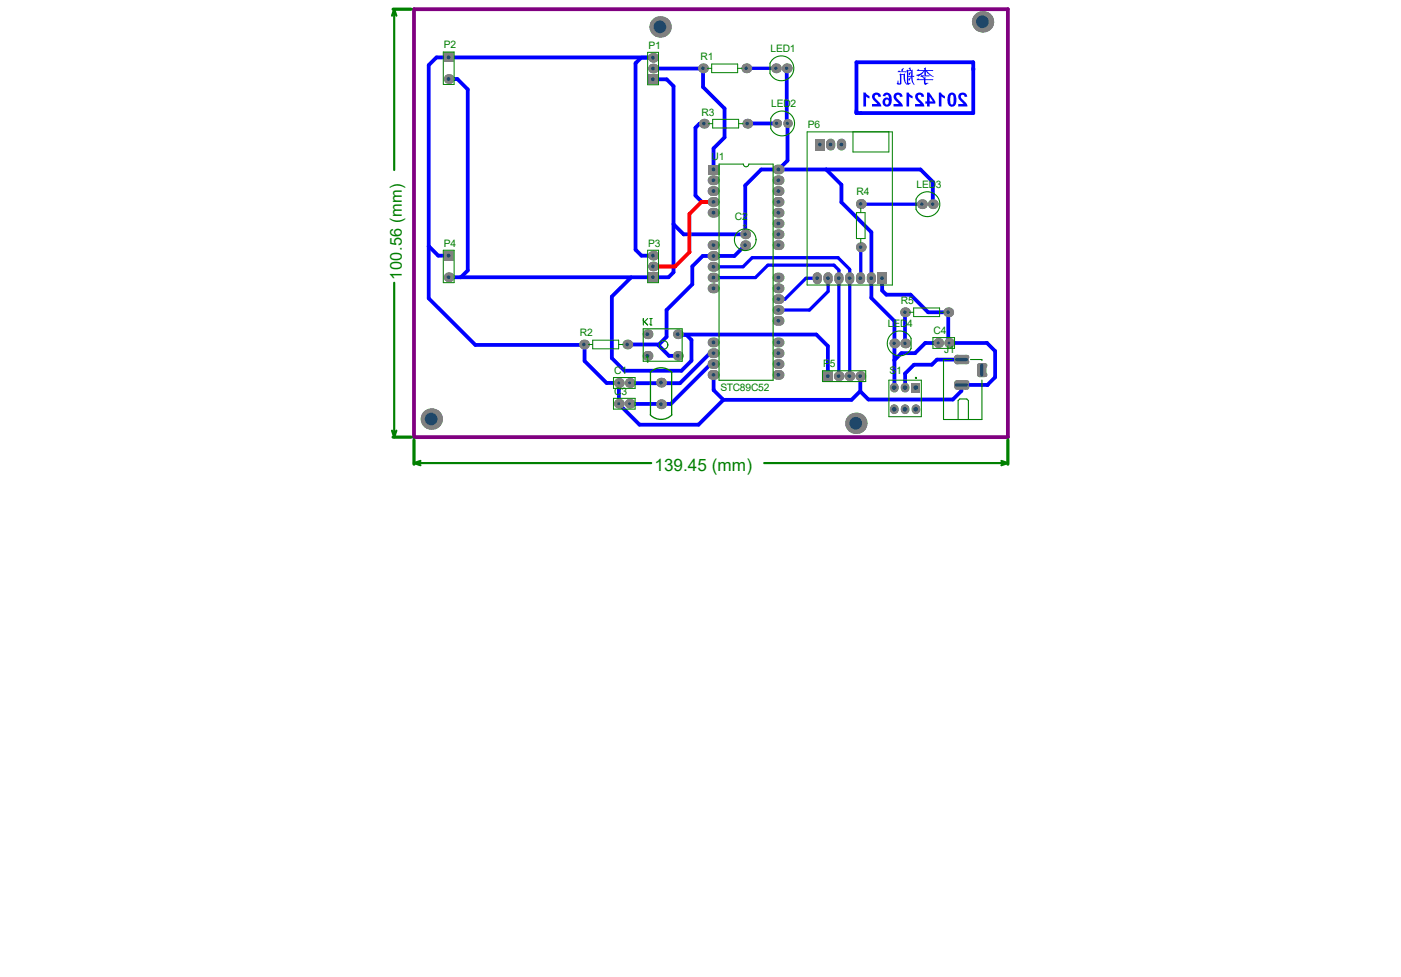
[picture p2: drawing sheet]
<svg xmlns="http://www.w3.org/2000/svg" width="287mm" height="200mm" viewBox="0 0 287 200" stroke-linecap="round" stroke-linejoin="round" font-family="sans-serif">
<defs><g id="words">
<text font-size="3.5" fill="#008000" x="134" y="96.4">139.45 (mm)</text>
<text font-size="3.3" fill="#008000" x="82.2" y="57.2" transform="rotate(-90 82.2 57.2)">100.56 (mm)</text>
<g font-size="2.1" fill="#008000">
<text x="90.9" y="9.9">P2</text>
<text x="132.7" y="10">P1</text>
<text x="157.7" y="10.7">LED1</text>
<text x="143.4" y="12.4">R1</text>
<text x="143.6" y="23.7">R3</text>
<text x="157.9" y="22">LED2</text>
<text x="165.4" y="26.2">P6</text>
<text x="145.7" y="32.8">U1</text>
<text x="175.3" y="40">R4</text>
<text x="187.6" y="38.5">LED3</text>
<text x="150.5" y="45.1">C2</text>
<text x="90.9" y="50.5">P4</text>
<text x="132.7" y="50.5">P3</text>
<text x="184.4" y="62.2">R5</text>
<text x="118.7" y="68.8">R2</text>
<text x="181.8" y="67">LED</text>
<text x="185.7" y="67">4</text>
<text x="191.1" y="68.4">C4</text>
<text x="125.7" y="76.6">C1</text>
<text x="131.9" y="74.3">1</text>
<text x="168.5" y="75.2">P</text>
<text x="169.9" y="75.2">5</text>
<text x="182.1" y="76.5">S</text>
<text x="183.5" y="76.5">1</text>
<text x="193.3" y="72.3">J1</text>
<text x="125.7" y="80.8">C</text>
<text x="127.2" y="80.8">3</text>
<text x="147.5" y="80">STC89C52</text>
</g>
<text font-size="1.6" fill="#008000" x="153" y="46.7" transform="rotate(-90 153 46.7)">+</text>
</g></defs>
<path d="M84.8 1.9h121.5v87.6h-121.5z" fill="none" stroke="#800080" stroke-width=".78"/>
<circle cx="128.9" cy="78.4" r=".22" fill="#00f"/>
<g fill="none" stroke="#00f" stroke-width=".78">
<path d="M91.9 16.2h1.7l2.2 2.1v37.1l-1.4 1.4M133.7 16.2h2.8l1.4 1.4v38.1l-1 1.1h-45M133.7 11.8h-2.5l-1.1 1.1v38.2l1.2 1.2h2.4M133.7 11.8h-44.3l-1.6 1.5v47.8l9.5 9.5h22.4v3.3l4.5 4.5h2.5v4.3l4.2 4.3h12.1l5.1-5.1M133.7 14h10.2M143.9 14v3.8l4.4 4.4v5.9l-2.2 2.3v4.3M161.1 14v11.1M175.3 12.7h23.9v10.5h-23.9zM144.1 25.3h-.9l-.8 .9v13.8l1.3 1.3h2.4M153 25.3h6M161.2 25.3v7.6l-1.8 1.8M169.1 34.7l3.1 3.1v3.6l6.2 6.1v13.5l4.7 4.7v13.7"/>
<path d="M87.8 50.4l1.9 1.9h2.2M129.2 56.8l-3.9 3.9v12.6l2.5 2.6h11.7l2.1-2v-4.3l-1.1-1h-1.6l-.1-.2M152.6 50.2l-2.3 2.2h-6.4l-2.2 2.1v3.7l-5.2 5.3v5.5l-1.7 1.7 2.1 2.2h1.9M180.6 57v2.5l.8 .8h5l3.6 3.6h4.1v6.1l.2 .2h7.8l1.6 1.7v5.3l-1.5 1.6h-5.4v1.2l-1.7 1.8h-17.3l-1.7-1.7v-3.1M191 41.8v-4.6l-2.6-2.5h-32.6l-3.2 3.3v10h-12.6l-2.1-2.1M128.4 70.5h6.5M138.9 68.5h28.2l2.4 2.4v6.1M146.1 74.5h-.6l-8.2 8.2h-8.4M146.1 72.3h-.8l-6.1 6.2-10.3-.1M146.1 76.7v3.2l2 2M185.3 63.9v6.3M192.1 70.2h-2.7l-2.1 2.1h-2.8l-1.4 1.4"/>
<path d="M195.9 73.6h-4.1l-1 1.1h-3.7l-1.8 1.8v2.9M176.1 80.1l-1.8 1.8h-26.2"/>
</g>
<path d="M152.8 14h6.1M146.1 54.6h6l1.9-1.8h17.6l2.4 2.4v21.8M146.2 56.7l-.1 .1h8.5l2.6-2.5h13.5l1 1v21.7M167.3 57h-2.3l-4.3 4.3h-1.3M169.5 57v2.7l-3.8 3.8h-6.3M176.2 50.6v6.4M176.2 41.8h12.5" fill="none" stroke="#00f" stroke-width=".66"/>
<g fill="#00f">
<path d="M196.4 19.2l.6-.3 .6 .2 .4 .7-.5 .1a.42 .42 0 0 0-.4-.5 .42 .42 0 0 0-.5 .3 .42 .42 0 0 0 .3 .5l1 1 .2 .6h-1.9v-.5h1.1l-1-1.1-.1-.6z"/>
<path d="M192.2 18.9h.4l.4 .5 .4 .3v.5l-.7-.5v2.1h-.5z"/>
<path d="M187.6 19.2l.6-.3 .6 .2 .4 .7-.6 .1a.42 .42 0 0 0-.3-.5 .42 .42 0 0 0-.5 .3 .42 .42 0 0 0 .3 .5l1 1 .2 .6h-2v-.5h1.1l-1-1.2-.1-.4z"/>
<path d="M185.6 18.9h.4l.4 .5 .4 .3v.5l-.7-.5v2.1h-.5z"/>
<path d="M183.1 19.2l.9-.2a.79 .79 0 0 1 .8 .8l-.6 .1a.41 .41 0 0 0-.3-.5 .41 .41 0 0 0-.5 .4 .41 .41 0 0 0 .3 .4l.9 1 .2 .6h-1.9v-.5h1.1l-1-1.2-.1-.4z"/>
<path d="M178.7 19.2l.7-.3 .6 .2 .2 .2 .2 .5-.6 .1a.42 .42 0 0 0-.3-.5 .42 .42 0 0 0-.5 .3 .42 .42 0 0 0 .3 .5l.9 1 .2 .6h-1.9v-.5h1.1l-1-1.2-.1-.5z"/>
<path d="M176.7 18.9h.5l.3 .5 .5 .3v.5l-.7-.5v2.1h-.6z"/>
<path d="M188 14.1l-.4 .4h1.5l-.7 .6-.8 .2v.2a.39 .39 0 0 0 .7 0l.6-.5 .3-.5v.8l.3 .2v-.9a2.64 2.64 0 0 0 1.7 1.1l-1.4-1.2 1.1 .1 .2-.3h-1.6v-.5l-.4 .2 .1 .3h-1zM187.9 16l-.3 .4h1.5v.6a.34 .34 0 0 0 .3 .4 .34 .34 0 0 0 .4-.2l.2-.2h-.5v-.6h1.4l.2-.2h-1.6v-.4l-.3 .1-.3-.3h1.3l.2-.2h-1.5l-.2-.1-.3 .4 .7 .3h-.1l.1 .2h-.9z"/>
<path d="M186 14l.3 .4h-.4l-.1-.2-.3 .3 .2 .1v2.4a.36 .36 0 0 0 .3 .4 .36 .36 0 0 0 .4-.3v-.1l-.5-.1v-1.2h.6l.1 1 .6 .7-.4-1.7 .3 .1 .1-.3h-.4v-1.3l-.3 .2-.1-.6zM185.9 14.5h.6v1h-.6zM186.1 15a.21 .21 0 0 0-.1 .3 .21 .21 0 0 0 .3 0 .21 .21 0 0 0 .1-.2v-.4zM186.1 16.1a.19 .19 0 0 0-.1 .3 .19 .19 0 0 0 .3 .1 .19 .19 0 0 0 0-.3l.1-.4zM184.6 14.2l-.1 .1a.2 .2 0 0 0 .2 .3 .2 .2 0 0 0 .2-.3l.1-.4zM184 14.4l-.3 .4h1.8l.1-.2h-1.3zM184.1 15.3l.1 .1v1.6l-.2 .1-.1-.6h-.1l-.2 .6 .3 .2 .6-.1v-1.9h.5l.2 1.5 .5 .6-.4-1.1v-1.3l-.3 .2-.6-.2z"/>
<path d="M194.2 19.3l-.2 1 .1 .9 .2 .5 .4 .1h.5l.4-.3 .1-.5v-1.5l-.2-.3-.6-.3zM194.7 19.5l.3-.1 .2 .4v1.2l-.3 .4-.2-.1-.2-.3v-1.1z"/>
<path d="M189.8 18.9v1.9h-.4v.4h.4v.6h.5v-.6h1.2v-.4l-1.2-1.9zM190.3 19.8l.7 1h-.7z"/>
<path d="M181 19.1l-.3 .6h.5l.2-.2 .3-.1 .2 .3 .1 .5a.88 .88 0 0 0-1.3 .3 .88 .88 0 0 0 .4 1.2l.6 .1 .6-.3 .2-.6v-.8a1 1 0 0 0-.6-1.1l-.5-.1zM181.3 20.5a.48 .48 0 0 1 .7 .3 .48 .48 0 0 1-.5 .6 .61 .61 0 0 1-.2-.9z"/>
</g>
<circle cx="88.3" cy="85.8" r="2.18" fill="#808080"/>
<circle cx="88.3" cy="85.8" r="1.3" fill="#1f4769"/>
<circle cx="128.9" cy="78.4" r="1" fill="#808080"/>
<circle cx="128.9" cy="78.4" r=".3" fill="#1f4769"/>
<circle cx="132.6" cy="72.9" r="1" fill="#808080"/>
<circle cx="132.5" cy="72.8" r=".39" fill="#1f4769"/>
<path d="M132.7 55.8h2v2h-2z" fill-rule="evenodd" fill="#808080"/>
<circle cx="133.7" cy="56.8" r=".39" fill="#1f4769"/>
<circle cx="133.7" cy="52.3" r="1" fill="#808080"/>
<circle cx="133.7" cy="52.3" r=".39" fill="#1f4769"/>
<circle cx="133.7" cy="14" r="1" fill="#808080"/>
<circle cx="133.7" cy="14" r=".39" fill="#1f4769"/>
<path d="M132.7 15.3h2v1.9h-2z" fill-rule="evenodd" fill="#808080"/>
<circle cx="133.7" cy="16.2" r=".39" fill="#1f4769"/>
<circle cx="138.8" cy="72.9" r="1" fill="#808080"/>
<circle cx="138.7" cy="72.8" r=".39" fill="#1f4769"/>
<path d="M145.9 74.5h.4" fill="none" stroke="#808080" stroke-width="2"/>
<circle cx="146.1" cy="74.5" r=".39" fill="#1f4769"/>
<path d="M145.9 72.3h.4" fill="none" stroke="#808080" stroke-width="2"/>
<circle cx="146.1" cy="72.3" r=".39" fill="#1f4769"/>
<path d="M145.9 59h.4" fill="none" stroke="#808080" stroke-width="2"/>
<circle cx="146.1" cy="59" r=".39" fill="#1f4769"/>
<path d="M145.9 56.8h.4" fill="none" stroke="#808080" stroke-width="2"/>
<circle cx="146.1" cy="56.8" r=".39" fill="#1f4769"/>
<path d="M145.9 52.4h.4" fill="none" stroke="#808080" stroke-width="2"/>
<circle cx="146.1" cy="52.4" r=".39" fill="#1f4769"/>
<path d="M145.9 50.2h.4" fill="none" stroke="#808080" stroke-width="2"/>
<circle cx="146.1" cy="50.2" r=".39" fill="#1f4769"/>
<path d="M145.9 43.6h.4" fill="none" stroke="#808080" stroke-width="2"/>
<circle cx="146.1" cy="43.5" r=".39" fill="#1f4769"/>
<path d="M145.9 39.1h.4" fill="none" stroke="#808080" stroke-width="2"/>
<circle cx="146.1" cy="39.1" r=".39" fill="#1f4769"/>
<path d="M145.9 36.9h.4" fill="none" stroke="#808080" stroke-width="2"/>
<circle cx="146.1" cy="36.9" r=".39" fill="#1f4769"/>
<circle cx="144.1" cy="25.3" r="1" fill="#808080"/>
<circle cx="144.1" cy="25.3" r=".37" fill="#1f4769"/>
<circle cx="143.9" cy="14" r="1" fill="#808080"/>
<circle cx="143.9" cy="14" r=".37" fill="#1f4769"/>
<circle cx="152.6" cy="50.2" r="1" fill="#808080"/>
<circle cx="152.5" cy="50.2" r=".37" fill="#1f4769"/>
<circle cx="153" cy="25.3" r="1" fill="#808080"/>
<circle cx="152.9" cy="25.3" r=".37" fill="#1f4769"/>
<circle cx="152.8" cy="14" r="1" fill="#808080"/>
<circle cx="152.7" cy="14" r=".37" fill="#1f4769"/>
<path d="M159.2 72.3h.4" fill="none" stroke="#808080" stroke-width="2"/>
<circle cx="159.3" cy="72.3" r=".39" fill="#1f4769"/>
<path d="M159.2 74.5h.4" fill="none" stroke="#808080" stroke-width="2"/>
<circle cx="159.3" cy="74.5" r=".39" fill="#1f4769"/>
<path d="M159.2 63.5h.4" fill="none" stroke="#808080" stroke-width="2"/>
<circle cx="159.3" cy="63.5" r=".39" fill="#1f4769"/>
<path d="M159.2 65.7h.4" fill="none" stroke="#808080" stroke-width="2"/>
<circle cx="159.3" cy="65.7" r=".39" fill="#1f4769"/>
<path d="M159.2 56.8h.4" fill="none" stroke="#808080" stroke-width="2"/>
<circle cx="159.3" cy="56.8" r=".39" fill="#1f4769"/>
<path d="M159.2 59h.4" fill="none" stroke="#808080" stroke-width="2"/>
<circle cx="159.3" cy="59" r=".39" fill="#1f4769"/>
<path d="M159.2 50.2h.4" fill="none" stroke="#808080" stroke-width="2"/>
<circle cx="159.3" cy="50.2" r=".39" fill="#1f4769"/>
<path d="M159.2 43.6h.4" fill="none" stroke="#808080" stroke-width="2"/>
<circle cx="159.3" cy="43.5" r=".39" fill="#1f4769"/>
<path d="M159.2 45.8h.4" fill="none" stroke="#808080" stroke-width="2"/>
<circle cx="159.3" cy="45.8" r=".39" fill="#1f4769"/>
<path d="M159.2 36.9h.4" fill="none" stroke="#808080" stroke-width="2"/>
<circle cx="159.3" cy="36.9" r=".39" fill="#1f4769"/>
<path d="M159.2 39.1h.4" fill="none" stroke="#808080" stroke-width="2"/>
<circle cx="159.3" cy="39.1" r=".39" fill="#1f4769"/>
<circle cx="161.2" cy="25.3" r=".89" fill="#808080"/>
<circle cx="161.2" cy="25.3" r=".34" fill="#1f4769"/>
<circle cx="159" cy="25.3" r=".89" fill="#808080"/>
<circle cx="159" cy="25.3" r=".34" fill="#1f4769"/>
<circle cx="161.1" cy="14" r="1" fill="#808080"/>
<circle cx="161" cy="14" r=".34" fill="#1f4769"/>
<circle cx="158.9" cy="14" r="1" fill="#808080"/>
<circle cx="158.8" cy="14" r=".34" fill="#1f4769"/>
<path d="M167.3 56.7v.6" fill="none" stroke="#808080" stroke-width="1.9"/>
<circle cx="167.3" cy="57" r=".39" fill="#1f4769"/>
<path d="M166.9 28.4h1.9v2.4h-1.9z" fill-rule="evenodd" fill="#808080"/>
<circle cx="167.8" cy="29.6" r=".38" fill="#1f4769"/>
<path d="M171.7 56.7v.6" fill="none" stroke="#808080" stroke-width="1.9"/>
<circle cx="171.7" cy="57" r=".39" fill="#1f4769"/>
<path d="M174 56.7v.6" fill="none" stroke="#808080" stroke-width="1.9"/>
<circle cx="173.9" cy="57" r=".39" fill="#1f4769"/>
<path d="M176.2 56.7v.6" fill="none" stroke="#808080" stroke-width="1.9"/>
<circle cx="176.1" cy="57" r=".39" fill="#1f4769"/>
<circle cx="176.2" cy="50.6" r="1" fill="#808080"/>
<circle cx="176.2" cy="50.6" r=".37" fill="#1f4769"/>
<path d="M172.3 29.3v.6" fill="none" stroke="#808080" stroke-width="1.9"/>
<circle cx="172.2" cy="29.6" r=".38" fill="#1f4769"/>
<path d="M183.1 79.2v.3" fill="none" stroke="#808080" stroke-width="1.8"/>
<circle cx="183" cy="79.3" r=".48" fill="#1f4769"/>
<circle cx="183.1" cy="70.3" r="1" fill="#808080"/>
<circle cx="183" cy="70.3" r=".34" fill="#1f4769"/>
<path d="M178.4 56.7v.6" fill="none" stroke="#808080" stroke-width="1.9"/>
<circle cx="178.3" cy="57" r=".39" fill="#1f4769"/>
<path d="M179.6 55.7h1.9v2.5h-1.9z" fill-rule="evenodd" fill="#808080"/>
<circle cx="180.6" cy="57" r=".39" fill="#1f4769"/>
<path d="M186.6 78.4h1.8v2h-1.8z" fill-rule="evenodd" fill="#808080"/>
<circle cx="187.5" cy="79.3" r=".48" fill="#1f4769"/>
<circle cx="188.7" cy="41.8" r="1" fill="#808080"/>
<circle cx="188.7" cy="41.8" r=".34" fill="#1f4769"/>
<path d="M195.4 78.3l.5-.4h1.9l.4 .4v1l-.4 .5h-1.9l-.5-.5z" fill-rule="evenodd" fill="#808080"/>
<g fill="#808080">
<circle cx="197.8" cy="78.3" r=".48"/>
<circle cx="195.9" cy="78.3" r=".48"/>
<circle cx="195.9" cy="79.3" r=".48"/>
<circle cx="197.8" cy="79.3" r=".48"/>
</g>
<path d="M195.8 78.8h2" fill="none" stroke="#1f4769" stroke-width=".66"/>
<circle cx="194.3" cy="70.2" r="1" fill="#808080"/>
<circle cx="194.3" cy="70.2" r=".3" fill="#1f4769"/>
<path d="M195.4 73.1l.5-.4h1.9l.4 .4v1l-.4 .5h-1.9l-.5-.5z" fill-rule="evenodd" fill="#808080"/>
<g fill="#808080">
<circle cx="197.8" cy="73.1" r=".48"/>
<circle cx="195.9" cy="73.1" r=".48"/>
<circle cx="195.9" cy="74.1" r=".48"/>
<circle cx="197.8" cy="74.1" r=".48"/>
</g>
<path d="M195.8 73.6h2" fill="none" stroke="#1f4769" stroke-width=".66"/>
<circle cx="194.1" cy="63.9" r="1" fill="#808080"/>
<circle cx="194.1" cy="63.9" r=".37" fill="#1f4769"/>
<circle cx="128.9" cy="82.7" r="1" fill="#808080"/>
<circle cx="128.9" cy="82.6" r=".3" fill="#1f4769"/>
<circle cx="132.6" cy="68.4" r="1" fill="#808080"/>
<circle cx="132.5" cy="68.4" r=".39" fill="#1f4769"/>
<circle cx="133.7" cy="54.6" r="1" fill="#808080"/>
<circle cx="133.7" cy="54.5" r=".39" fill="#1f4769"/>
<circle cx="133.7" cy="11.8" r="1" fill="#808080"/>
<circle cx="133.7" cy="11.8" r=".39" fill="#1f4769"/>
<circle cx="138.8" cy="68.4" r="1" fill="#808080"/>
<circle cx="138.7" cy="68.4" r=".39" fill="#1f4769"/>
<path d="M145.9 76.7h.4" fill="none" stroke="#808080" stroke-width="2"/>
<circle cx="146.1" cy="76.7" r=".39" fill="#1f4769"/>
<path d="M145.9 70.1h.4" fill="none" stroke="#808080" stroke-width="2"/>
<circle cx="146.1" cy="70.1" r=".39" fill="#1f4769"/>
<path d="M145.9 54.6h.4" fill="none" stroke="#808080" stroke-width="2"/>
<circle cx="146.1" cy="54.6" r=".39" fill="#1f4769"/>
<path d="M145.9 41.3h.4" fill="none" stroke="#808080" stroke-width="2"/>
<circle cx="146.1" cy="41.3" r=".39" fill="#1f4769"/>
<path d="M144.9 33.7h2.4v2h-2.4z" fill-rule="evenodd" fill="#808080"/>
<circle cx="146.1" cy="34.7" r=".39" fill="#1f4769"/>
<circle cx="152.6" cy="48" r="1" fill="#808080"/>
<circle cx="152.5" cy="48" r=".37" fill="#1f4769"/>
<path d="M159.2 61.3h.4" fill="none" stroke="#808080" stroke-width="2"/>
<circle cx="159.3" cy="61.2" r=".39" fill="#1f4769"/>
<path d="M159.2 70.1h.4" fill="none" stroke="#808080" stroke-width="2"/>
<circle cx="159.3" cy="70.1" r=".39" fill="#1f4769"/>
<path d="M159.2 76.7h.4" fill="none" stroke="#808080" stroke-width="2"/>
<circle cx="159.3" cy="76.7" r=".39" fill="#1f4769"/>
<path d="M159.2 34.7h.4" fill="none" stroke="#808080" stroke-width="2"/>
<circle cx="159.3" cy="34.7" r=".39" fill="#1f4769"/>
<path d="M159.2 41.3h.4" fill="none" stroke="#808080" stroke-width="2"/>
<circle cx="159.3" cy="41.3" r=".39" fill="#1f4769"/>
<path d="M159.2 48h.4" fill="none" stroke="#808080" stroke-width="2"/>
<circle cx="159.3" cy="48" r=".39" fill="#1f4769"/>
<circle cx="176.1" cy="77" r="1" fill="#808080"/>
<circle cx="176.1" cy="77" r=".39" fill="#1f4769"/>
<circle cx="173.9" cy="77" r="1" fill="#808080"/>
<circle cx="173.9" cy="77" r=".39" fill="#1f4769"/>
<circle cx="171.7" cy="77" r="1" fill="#808080"/>
<circle cx="171.7" cy="77" r=".39" fill="#1f4769"/>
<circle cx="176.2" cy="41.8" r="1" fill="#808080"/>
<circle cx="176.2" cy="41.8" r=".37" fill="#1f4769"/>
<path d="M183.1 83.7v.2" fill="none" stroke="#808080" stroke-width="1.8"/>
<circle cx="183" cy="83.8" r=".48" fill="#1f4769"/>
<path d="M187.5 83.7v.2" fill="none" stroke="#808080" stroke-width="1.8"/>
<circle cx="187.5" cy="83.8" r=".48" fill="#1f4769"/>
<path d="M200.5 74.3h1l.4 .5v1.9l-.4 .5h-1l-.5-.5v-1.9z" fill-rule="evenodd" fill="#808080"/>
<g fill="#808080">
<circle cx="200.5" cy="74.8" r=".48"/>
<circle cx="200.5" cy="76.7" r=".48"/>
<circle cx="201.5" cy="76.7" r=".48"/>
<circle cx="201.5" cy="74.8" r=".48"/>
</g>
<path d="M201 74.8v2" fill="none" stroke="#1f4769" stroke-width=".66"/>
<circle cx="201.1" cy="4.5" r="2.18" fill="#808080"/>
<circle cx="201.1" cy="4.5" r="1.3" fill="#1f4769"/>
<circle cx="91.9" cy="56.8" r="1" fill="#808080"/>
<circle cx="91.8" cy="56.8" r=".39" fill="#1f4769"/>
<path d="M90.9 51.3h2v2h-2z" fill-rule="evenodd" fill="#808080"/>
<circle cx="91.8" cy="52.3" r=".39" fill="#1f4769"/>
<circle cx="91.9" cy="16.2" r="1" fill="#808080"/>
<circle cx="91.8" cy="16.2" r=".39" fill="#1f4769"/>
<circle cx="135.3" cy="78.3" r="1" fill="#808080"/>
<circle cx="135.3" cy="78.3" r=".39" fill="#1f4769"/>
<circle cx="126.7" cy="78.4" r="1" fill="#808080"/>
<circle cx="126.7" cy="78.4" r=".3" fill="#1f4769"/>
<circle cx="128.4" cy="70.5" r="1" fill="#808080"/>
<circle cx="128.4" cy="70.5" r=".37" fill="#1f4769"/>
<circle cx="119.6" cy="70.5" r="1" fill="#808080"/>
<circle cx="119.5" cy="70.5" r=".37" fill="#1f4769"/>
<path d="M169.5 56.7v.6" fill="none" stroke="#808080" stroke-width="1.9"/>
<circle cx="169.5" cy="57" r=".39" fill="#1f4769"/>
<path d="M170.1 29.3v.6" fill="none" stroke="#808080" stroke-width="1.9"/>
<circle cx="170" cy="29.6" r=".38" fill="#1f4769"/>
<path d="M185.3 79.2v.3" fill="none" stroke="#808080" stroke-width="1.8"/>
<circle cx="185.3" cy="79.3" r=".48" fill="#1f4769"/>
<circle cx="185.3" cy="70.3" r="1" fill="#808080"/>
<circle cx="185.3" cy="70.3" r=".34" fill="#1f4769"/>
<circle cx="192.1" cy="70.2" r="1" fill="#808080"/>
<circle cx="192.1" cy="70.2" r=".3" fill="#1f4769"/>
<circle cx="185.3" cy="63.9" r="1" fill="#808080"/>
<circle cx="185.2" cy="63.9" r=".37" fill="#1f4769"/>
<circle cx="191" cy="41.8" r="1" fill="#808080"/>
<circle cx="190.9" cy="41.8" r=".34" fill="#1f4769"/>
<path d="M90.9 10.8h2v1.9h-2z" fill-rule="evenodd" fill="#808080"/>
<circle cx="91.8" cy="11.7" r=".39" fill="#1f4769"/>
<circle cx="135.3" cy="82.8" r="1" fill="#808080"/>
<circle cx="135.3" cy="82.8" r=".39" fill="#1f4769"/>
<circle cx="126.7" cy="82.7" r="1" fill="#808080"/>
<circle cx="126.7" cy="82.6" r=".3" fill="#1f4769"/>
<circle cx="135.1" cy="5.5" r="2.18" fill="#808080"/>
<circle cx="135.1" cy="5.5" r="1.3" fill="#1f4769"/>
<path d="M168.5 76h2v2h-2z" fill-rule="evenodd" fill="#808080"/>
<circle cx="169.4" cy="77" r=".39" fill="#1f4769"/>
<path d="M185.3 83.7v.2" fill="none" stroke="#808080" stroke-width="1.8"/>
<circle cx="185.3" cy="83.8" r=".48" fill="#1f4769"/>
<circle cx="175.2" cy="86.7" r="2.18" fill="#808080"/>
<circle cx="175.2" cy="86.7" r="1.3" fill="#1f4769"/>
<path d="M146.1 41.3h-2.5l-2.5 2.5v7.8l-2.9 3h-4.5" fill="none" stroke="#f00" stroke-width=".78"/>
<circle cx="88.3" cy="85.8" r="2.18" fill="#808080"/>
<circle cx="88.3" cy="85.8" r="1.3" fill="#1f4769"/>
<circle cx="128.9" cy="78.4" r="1" fill="#808080"/>
<circle cx="128.9" cy="78.4" r=".3" fill="#1f4769"/>
<circle cx="132.6" cy="72.9" r="1" fill="#808080"/>
<circle cx="132.5" cy="72.8" r=".39" fill="#1f4769"/>
<path d="M132.7 55.8h2v2h-2z" fill-rule="evenodd" fill="#808080"/>
<circle cx="133.7" cy="56.8" r=".39" fill="#1f4769"/>
<circle cx="133.7" cy="52.3" r="1" fill="#808080"/>
<circle cx="133.7" cy="52.3" r=".39" fill="#1f4769"/>
<circle cx="133.7" cy="14" r="1" fill="#808080"/>
<circle cx="133.7" cy="14" r=".39" fill="#1f4769"/>
<path d="M132.7 15.3h2v1.9h-2z" fill-rule="evenodd" fill="#808080"/>
<circle cx="133.7" cy="16.2" r=".39" fill="#1f4769"/>
<circle cx="138.8" cy="72.9" r="1" fill="#808080"/>
<circle cx="138.7" cy="72.8" r=".39" fill="#1f4769"/>
<path d="M145.9 74.5h.4" fill="none" stroke="#808080" stroke-width="2"/>
<circle cx="146.1" cy="74.5" r=".39" fill="#1f4769"/>
<path d="M145.9 72.3h.4" fill="none" stroke="#808080" stroke-width="2"/>
<circle cx="146.1" cy="72.3" r=".39" fill="#1f4769"/>
<path d="M145.9 59h.4" fill="none" stroke="#808080" stroke-width="2"/>
<circle cx="146.1" cy="59" r=".39" fill="#1f4769"/>
<path d="M145.9 56.8h.4" fill="none" stroke="#808080" stroke-width="2"/>
<circle cx="146.1" cy="56.8" r=".39" fill="#1f4769"/>
<path d="M145.9 52.4h.4" fill="none" stroke="#808080" stroke-width="2"/>
<circle cx="146.1" cy="52.4" r=".39" fill="#1f4769"/>
<path d="M145.9 50.2h.4" fill="none" stroke="#808080" stroke-width="2"/>
<circle cx="146.1" cy="50.2" r=".39" fill="#1f4769"/>
<path d="M145.9 43.6h.4" fill="none" stroke="#808080" stroke-width="2"/>
<circle cx="146.1" cy="43.5" r=".39" fill="#1f4769"/>
<path d="M145.9 39.1h.4" fill="none" stroke="#808080" stroke-width="2"/>
<circle cx="146.1" cy="39.1" r=".39" fill="#1f4769"/>
<path d="M145.9 36.9h.4" fill="none" stroke="#808080" stroke-width="2"/>
<circle cx="146.1" cy="36.9" r=".39" fill="#1f4769"/>
<circle cx="144.1" cy="25.3" r="1" fill="#808080"/>
<circle cx="144.1" cy="25.3" r=".37" fill="#1f4769"/>
<circle cx="143.9" cy="14" r="1" fill="#808080"/>
<circle cx="143.9" cy="14" r=".37" fill="#1f4769"/>
<circle cx="152.6" cy="50.2" r="1" fill="#808080"/>
<circle cx="152.5" cy="50.2" r=".37" fill="#1f4769"/>
<circle cx="153" cy="25.3" r="1" fill="#808080"/>
<circle cx="152.9" cy="25.3" r=".37" fill="#1f4769"/>
<circle cx="152.8" cy="14" r="1" fill="#808080"/>
<circle cx="152.7" cy="14" r=".37" fill="#1f4769"/>
<path d="M159.2 72.3h.4" fill="none" stroke="#808080" stroke-width="2"/>
<circle cx="159.3" cy="72.3" r=".39" fill="#1f4769"/>
<path d="M159.2 74.5h.4" fill="none" stroke="#808080" stroke-width="2"/>
<circle cx="159.3" cy="74.5" r=".39" fill="#1f4769"/>
<path d="M159.2 63.5h.4" fill="none" stroke="#808080" stroke-width="2"/>
<circle cx="159.3" cy="63.5" r=".39" fill="#1f4769"/>
<path d="M159.2 65.7h.4" fill="none" stroke="#808080" stroke-width="2"/>
<circle cx="159.3" cy="65.7" r=".39" fill="#1f4769"/>
<path d="M159.2 56.8h.4" fill="none" stroke="#808080" stroke-width="2"/>
<circle cx="159.3" cy="56.8" r=".39" fill="#1f4769"/>
<path d="M159.2 59h.4" fill="none" stroke="#808080" stroke-width="2"/>
<circle cx="159.3" cy="59" r=".39" fill="#1f4769"/>
<path d="M159.2 50.2h.4" fill="none" stroke="#808080" stroke-width="2"/>
<circle cx="159.3" cy="50.2" r=".39" fill="#1f4769"/>
<path d="M159.2 43.6h.4" fill="none" stroke="#808080" stroke-width="2"/>
<circle cx="159.3" cy="43.5" r=".39" fill="#1f4769"/>
<path d="M159.2 45.8h.4" fill="none" stroke="#808080" stroke-width="2"/>
<circle cx="159.3" cy="45.8" r=".39" fill="#1f4769"/>
<path d="M159.2 36.9h.4" fill="none" stroke="#808080" stroke-width="2"/>
<circle cx="159.3" cy="36.9" r=".39" fill="#1f4769"/>
<path d="M159.2 39.1h.4" fill="none" stroke="#808080" stroke-width="2"/>
<circle cx="159.3" cy="39.1" r=".39" fill="#1f4769"/>
<circle cx="161.2" cy="25.3" r=".89" fill="#808080"/>
<circle cx="161.2" cy="25.3" r=".34" fill="#1f4769"/>
<circle cx="159" cy="25.3" r=".89" fill="#808080"/>
<circle cx="159" cy="25.3" r=".34" fill="#1f4769"/>
<circle cx="161.1" cy="14" r="1" fill="#808080"/>
<circle cx="161" cy="14" r=".34" fill="#1f4769"/>
<circle cx="158.9" cy="14" r="1" fill="#808080"/>
<circle cx="158.8" cy="14" r=".34" fill="#1f4769"/>
<path d="M167.3 56.7v.6" fill="none" stroke="#808080" stroke-width="1.9"/>
<circle cx="167.3" cy="57" r=".39" fill="#1f4769"/>
<path d="M166.9 28.4h1.9v2.4h-1.9z" fill-rule="evenodd" fill="#808080"/>
<circle cx="167.8" cy="29.6" r=".38" fill="#1f4769"/>
<path d="M171.7 56.7v.6" fill="none" stroke="#808080" stroke-width="1.9"/>
<circle cx="171.7" cy="57" r=".39" fill="#1f4769"/>
<path d="M174 56.7v.6" fill="none" stroke="#808080" stroke-width="1.9"/>
<circle cx="173.9" cy="57" r=".39" fill="#1f4769"/>
<path d="M176.2 56.7v.6" fill="none" stroke="#808080" stroke-width="1.9"/>
<circle cx="176.1" cy="57" r=".39" fill="#1f4769"/>
<circle cx="176.2" cy="50.6" r="1" fill="#808080"/>
<circle cx="176.2" cy="50.6" r=".37" fill="#1f4769"/>
<path d="M172.3 29.3v.6" fill="none" stroke="#808080" stroke-width="1.9"/>
<circle cx="172.2" cy="29.6" r=".38" fill="#1f4769"/>
<path d="M183.1 79.2v.3" fill="none" stroke="#808080" stroke-width="1.8"/>
<circle cx="183" cy="79.3" r=".48" fill="#1f4769"/>
<circle cx="183.1" cy="70.3" r="1" fill="#808080"/>
<circle cx="183" cy="70.3" r=".34" fill="#1f4769"/>
<path d="M178.4 56.7v.6" fill="none" stroke="#808080" stroke-width="1.9"/>
<circle cx="178.3" cy="57" r=".39" fill="#1f4769"/>
<path d="M179.6 55.7h1.9v2.5h-1.9z" fill-rule="evenodd" fill="#808080"/>
<circle cx="180.6" cy="57" r=".39" fill="#1f4769"/>
<path d="M186.6 78.4h1.8v2h-1.8z" fill-rule="evenodd" fill="#808080"/>
<circle cx="187.5" cy="79.3" r=".48" fill="#1f4769"/>
<circle cx="188.7" cy="41.8" r="1" fill="#808080"/>
<circle cx="188.7" cy="41.8" r=".34" fill="#1f4769"/>
<path d="M195.4 78.3l.5-.4h1.9l.4 .4v1l-.4 .5h-1.9l-.5-.5z" fill-rule="evenodd" fill="#808080"/>
<g fill="#808080">
<circle cx="197.8" cy="78.3" r=".48"/>
<circle cx="195.9" cy="78.3" r=".48"/>
<circle cx="195.9" cy="79.3" r=".48"/>
<circle cx="197.8" cy="79.3" r=".48"/>
</g>
<path d="M195.8 78.8h2" fill="none" stroke="#1f4769" stroke-width=".66"/>
<circle cx="194.3" cy="70.2" r="1" fill="#808080"/>
<circle cx="194.3" cy="70.2" r=".3" fill="#1f4769"/>
<path d="M195.4 73.1l.5-.4h1.9l.4 .4v1l-.4 .5h-1.9l-.5-.5z" fill-rule="evenodd" fill="#808080"/>
<g fill="#808080">
<circle cx="197.8" cy="73.1" r=".48"/>
<circle cx="195.9" cy="73.1" r=".48"/>
<circle cx="195.9" cy="74.1" r=".48"/>
<circle cx="197.8" cy="74.1" r=".48"/>
</g>
<path d="M195.8 73.6h2" fill="none" stroke="#1f4769" stroke-width=".66"/>
<circle cx="194.1" cy="63.9" r="1" fill="#808080"/>
<circle cx="194.1" cy="63.9" r=".37" fill="#1f4769"/>
<circle cx="128.9" cy="82.7" r="1" fill="#808080"/>
<circle cx="128.9" cy="82.6" r=".3" fill="#1f4769"/>
<circle cx="132.6" cy="68.4" r="1" fill="#808080"/>
<circle cx="132.5" cy="68.4" r=".39" fill="#1f4769"/>
<circle cx="133.7" cy="54.6" r="1" fill="#808080"/>
<circle cx="133.7" cy="54.5" r=".39" fill="#1f4769"/>
<circle cx="133.7" cy="11.8" r="1" fill="#808080"/>
<circle cx="133.7" cy="11.8" r=".39" fill="#1f4769"/>
<circle cx="138.8" cy="68.4" r="1" fill="#808080"/>
<circle cx="138.7" cy="68.4" r=".39" fill="#1f4769"/>
<path d="M145.9 76.7h.4" fill="none" stroke="#808080" stroke-width="2"/>
<circle cx="146.1" cy="76.7" r=".39" fill="#1f4769"/>
<path d="M145.9 70.1h.4" fill="none" stroke="#808080" stroke-width="2"/>
<circle cx="146.1" cy="70.1" r=".39" fill="#1f4769"/>
<path d="M145.9 54.6h.4" fill="none" stroke="#808080" stroke-width="2"/>
<circle cx="146.1" cy="54.6" r=".39" fill="#1f4769"/>
<path d="M145.9 41.3h.4" fill="none" stroke="#808080" stroke-width="2"/>
<circle cx="146.1" cy="41.3" r=".39" fill="#1f4769"/>
<path d="M144.9 33.7h2.4v2h-2.4z" fill-rule="evenodd" fill="#808080"/>
<circle cx="146.1" cy="34.7" r=".39" fill="#1f4769"/>
<circle cx="152.6" cy="48" r="1" fill="#808080"/>
<circle cx="152.5" cy="48" r=".37" fill="#1f4769"/>
<path d="M159.2 61.3h.4" fill="none" stroke="#808080" stroke-width="2"/>
<circle cx="159.3" cy="61.2" r=".39" fill="#1f4769"/>
<path d="M159.2 70.1h.4" fill="none" stroke="#808080" stroke-width="2"/>
<circle cx="159.3" cy="70.1" r=".39" fill="#1f4769"/>
<path d="M159.2 76.7h.4" fill="none" stroke="#808080" stroke-width="2"/>
<circle cx="159.3" cy="76.7" r=".39" fill="#1f4769"/>
<path d="M159.2 34.7h.4" fill="none" stroke="#808080" stroke-width="2"/>
<circle cx="159.3" cy="34.7" r=".39" fill="#1f4769"/>
<path d="M159.2 41.3h.4" fill="none" stroke="#808080" stroke-width="2"/>
<circle cx="159.3" cy="41.3" r=".39" fill="#1f4769"/>
<path d="M159.2 48h.4" fill="none" stroke="#808080" stroke-width="2"/>
<circle cx="159.3" cy="48" r=".39" fill="#1f4769"/>
<circle cx="176.1" cy="77" r="1" fill="#808080"/>
<circle cx="176.1" cy="77" r=".39" fill="#1f4769"/>
<circle cx="173.9" cy="77" r="1" fill="#808080"/>
<circle cx="173.9" cy="77" r=".39" fill="#1f4769"/>
<circle cx="171.7" cy="77" r="1" fill="#808080"/>
<circle cx="171.7" cy="77" r=".39" fill="#1f4769"/>
<circle cx="176.2" cy="41.8" r="1" fill="#808080"/>
<circle cx="176.2" cy="41.8" r=".37" fill="#1f4769"/>
<path d="M183.1 83.7v.2" fill="none" stroke="#808080" stroke-width="1.8"/>
<circle cx="183" cy="83.8" r=".48" fill="#1f4769"/>
<path d="M187.5 83.7v.2" fill="none" stroke="#808080" stroke-width="1.8"/>
<circle cx="187.5" cy="83.8" r=".48" fill="#1f4769"/>
<path d="M200.5 74.3h1l.4 .5v1.9l-.4 .5h-1l-.5-.5v-1.9z" fill-rule="evenodd" fill="#808080"/>
<g fill="#808080">
<circle cx="200.5" cy="74.8" r=".48"/>
<circle cx="200.5" cy="76.7" r=".48"/>
<circle cx="201.5" cy="76.7" r=".48"/>
<circle cx="201.5" cy="74.8" r=".48"/>
</g>
<path d="M201 74.8v2" fill="none" stroke="#1f4769" stroke-width=".66"/>
<circle cx="201.1" cy="4.5" r="2.18" fill="#808080"/>
<circle cx="201.1" cy="4.5" r="1.3" fill="#1f4769"/>
<circle cx="91.9" cy="56.8" r="1" fill="#808080"/>
<circle cx="91.8" cy="56.8" r=".39" fill="#1f4769"/>
<path d="M90.9 51.3h2v2h-2z" fill-rule="evenodd" fill="#808080"/>
<circle cx="91.8" cy="52.3" r=".39" fill="#1f4769"/>
<circle cx="91.9" cy="16.2" r="1" fill="#808080"/>
<circle cx="91.8" cy="16.2" r=".39" fill="#1f4769"/>
<circle cx="135.3" cy="78.3" r="1" fill="#808080"/>
<circle cx="135.3" cy="78.3" r=".39" fill="#1f4769"/>
<circle cx="126.7" cy="78.4" r="1" fill="#808080"/>
<circle cx="126.7" cy="78.4" r=".3" fill="#1f4769"/>
<circle cx="128.4" cy="70.5" r="1" fill="#808080"/>
<circle cx="128.4" cy="70.5" r=".37" fill="#1f4769"/>
<circle cx="119.6" cy="70.5" r="1" fill="#808080"/>
<circle cx="119.5" cy="70.5" r=".37" fill="#1f4769"/>
<path d="M169.5 56.7v.6" fill="none" stroke="#808080" stroke-width="1.9"/>
<circle cx="169.5" cy="57" r=".39" fill="#1f4769"/>
<path d="M170.1 29.3v.6" fill="none" stroke="#808080" stroke-width="1.9"/>
<circle cx="170" cy="29.6" r=".38" fill="#1f4769"/>
<path d="M185.3 79.2v.3" fill="none" stroke="#808080" stroke-width="1.8"/>
<circle cx="185.3" cy="79.3" r=".48" fill="#1f4769"/>
<circle cx="185.3" cy="70.3" r="1" fill="#808080"/>
<circle cx="185.3" cy="70.3" r=".34" fill="#1f4769"/>
<circle cx="192.1" cy="70.2" r="1" fill="#808080"/>
<circle cx="192.1" cy="70.2" r=".3" fill="#1f4769"/>
<circle cx="185.3" cy="63.9" r="1" fill="#808080"/>
<circle cx="185.2" cy="63.9" r=".37" fill="#1f4769"/>
<circle cx="191" cy="41.8" r="1" fill="#808080"/>
<circle cx="190.9" cy="41.8" r=".34" fill="#1f4769"/>
<path d="M90.9 10.8h2v1.9h-2z" fill-rule="evenodd" fill="#808080"/>
<circle cx="91.8" cy="11.7" r=".39" fill="#1f4769"/>
<circle cx="135.3" cy="82.8" r="1" fill="#808080"/>
<circle cx="135.3" cy="82.8" r=".39" fill="#1f4769"/>
<circle cx="126.7" cy="82.7" r="1" fill="#808080"/>
<circle cx="126.7" cy="82.6" r=".3" fill="#1f4769"/>
<circle cx="135.1" cy="5.5" r="2.18" fill="#808080"/>
<circle cx="135.1" cy="5.5" r="1.3" fill="#1f4769"/>
<path d="M168.5 76h2v2h-2z" fill-rule="evenodd" fill="#808080"/>
<circle cx="169.4" cy="77" r=".39" fill="#1f4769"/>
<path d="M185.3 83.7v.2" fill="none" stroke="#808080" stroke-width="1.8"/>
<circle cx="185.3" cy="83.8" r=".48" fill="#1f4769"/>
<circle cx="175.2" cy="86.7" r="2.18" fill="#808080"/>
<circle cx="175.2" cy="86.7" r="1.3" fill="#1f4769"/>
<g fill="none" stroke="#008000" stroke-width=".2">
<path d="M90.8 10.6h2.2v6.7h-2.2zM132.6 10.7h2.2v6.7h-2.2zM144.8 14h.9M145.7 13.1h5.3v1.8h-5.3zM151 14h.9M145 25.3h.9M145.9 24.4h5.3v1.8h-5.3zM151.2 25.3h.9M165.2 27h17.5v31.4h-17.5zM174.6 27h7.4v4.1h-7.4zM90.8 51.2h2.2v6.7h-2.2zM132.6 51.2h2.2v6.7h-2.2z"/>
<path d="M175.3 43.5h1.8v5.3h-1.8zM176.2 42.6v.9M176.2 48.8v.9M120.4 70.5h.9M121.3 69.6h5.4v1.8h-5.4zM125.6 77.3h4.4v2.2h-4.4zM126.7 70.5h.8M168.4 75.9h8.8v2.2h-8.8zM182 77.8h6.6v7.5h-6.6zM186.2 63.9h.8M187 63.1h5.4v1.7h-5.4zM191 69.1h4.4v2.2h-4.4z"/>
<path d="M192.4 63.9h.8M125.6 81.6h4.4v2.2h-4.4z"/>
</g>
<g fill="none" stroke="#008000" stroke-width=".22">
<path d="M158.3 12a2.55 2.55 0 0 1 3.8 .5 2.55 2.55 0 0 1-.9 3.7 2.55 2.55 0 0 1-3.6-1.2v-2zM147.2 33.6h5a.55 .55 0 0 0 .5 .5 .55 .55 0 0 0 .6-.5h5v44.3h-11.1zM158.5 23.3a2.55 2.55 0 0 1 3.7 .5 2.55 2.55 0 0 1-.8 3.7 2.55 2.55 0 0 1-3.6-1.2v-2.1zM188.2 39.9a2.55 2.55 0 0 1 3.7 .5 2.55 2.55 0 0 1-.8 3.6 2.55 2.55 0 0 1-3.6-1.2v-2zM131.7 67.3h7.9v6.7h-7.9zM131.7 65.2v1.3M131.7 65.7l.9 .8M132.6 65.2l-.7 .7M133 65.2h.5M133 66.3l.2 .2M133.2 66.5h.1M133.2 65.2v1.3"/>
<path d="M186.5 69.3v2a2.55 2.55 0 0 1-3.9 1 2.55 2.55 0 0 1 0-4 2.55 2.55 0 0 1 3.9 1M195 73.6h-1.8v12.3h7.8v-8.1M198.7 73.6h2.3v.2M196.1 85.9v-3.9l.4-.3h1.4l.3 .3v3.9"/>
<circle cx="152.6" cy="49.1" r="2.21"/>
<circle cx="135.8" cy="70.6" r=".89"/>
<circle cx="187.5" cy="77.4" r=".11"/>
</g>
<path d="M80.5 1.9h3.7M80.5 89.5h3.7M84.8 90.1v4.9M206.3 90.1v4.9" fill="none" stroke="#008000" stroke-width=".66"/>
<path d="M133.1 84.9a3.1 3.1 0 0 0 4.4 0M133.2 84.9v-8.7a3.1 3.1 0 0 1 4.3 0v8.7" fill="none" stroke="#008000" stroke-width=".27"/>
<path d="M80.7 1.9l.4 1.3M80.7 1.9l-.4 1.3M80.7 1.9v32.9M80.7 57.9v31.6M80.3 88.2l.4 1.3M81.1 88.2l-.4 1.3M84.8 94.8l1.3 .4M84.8 94.8h48.5M86.1 94.4l-1.3 .4M156.4 94.8h49.9M205 94.4l1.3 .4M206.3 94.8l-1.3 .4" fill="none" stroke="#008000" stroke-width=".44"/>
<use href="#words"/>
</svg>
